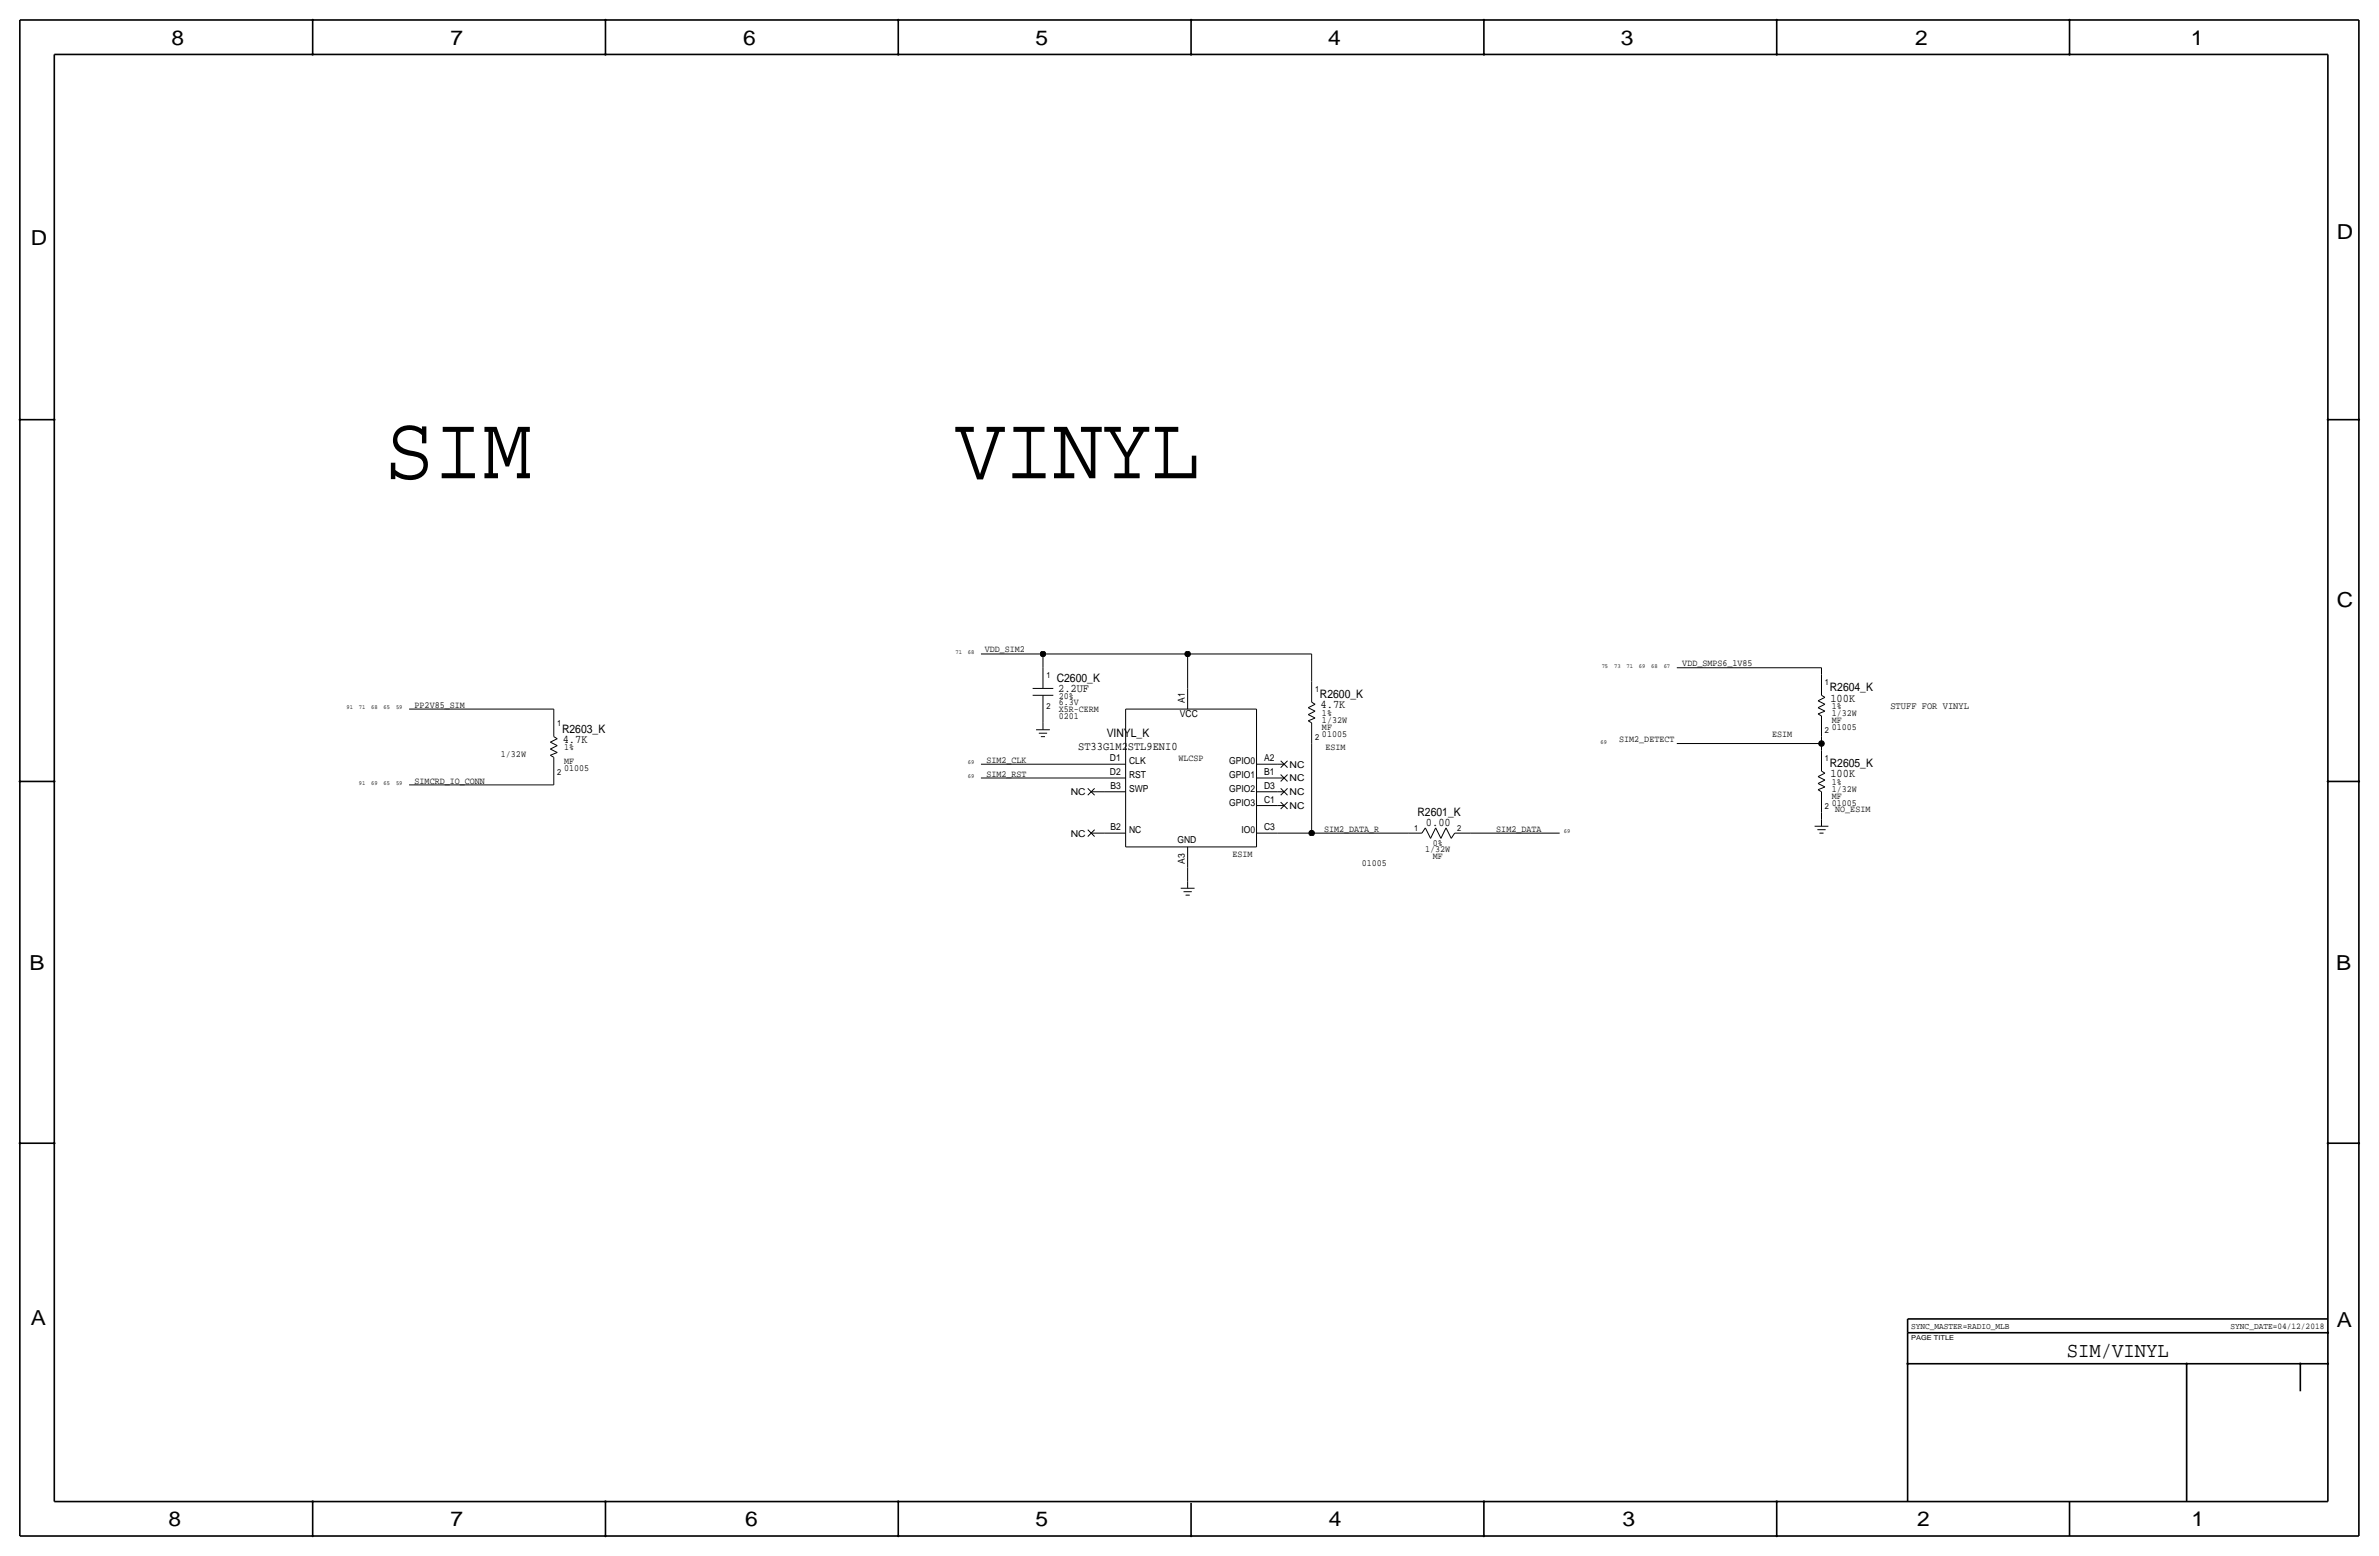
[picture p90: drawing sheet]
<svg xmlns="http://www.w3.org/2000/svg" width="877mm" height="574mm" viewBox="0 0 877 574" stroke-linecap="round" stroke-linejoin="round" font-family="sans-serif">
<defs><g id="words">
<g font-size="33.7">
<text x="141.9" y="176.3">SIM</text>
<text x="352.3" y="176.3">VINYL</text>
</g>
<text font-size="7.8" x="761.9" y="500.1">SIM/VINYL</text>
<g font-size="7.6">
<text x="63.2" y="16.5">8</text>
<text x="166.1" y="16.5">7</text>
<text x="274" y="16.5">6</text>
<text x="381.7" y="16.5">5</text>
<text x="489.7" y="16.5">4</text>
<text x="597.6" y="16.5">3</text>
<text x="706.1" y="16.5">2</text>
<text x="807.7" y="16.5">1</text>
<text x="861.5" y="88.1">D</text>
<text x="11.4" y="90.4">D</text>
<text x="861.5" y="223.8">C</text>
<text x="10.8" y="357.6">B</text>
<text x="861.3" y="357.4">B</text>
<text x="11.3" y="488.4">A</text>
<text x="861.5" y="489.2">A</text>
<text x="62.2" y="562.6">8</text>
<text x="166" y="562.6">7</text>
<text x="274.8" y="562.6">6</text>
<text x="381.7" y="562.6">5</text>
<text x="489.9" y="562.6">4</text>
<text x="598.1" y="562.6">3</text>
<text x="706.8" y="562.6">2</text>
<text x="807.9" y="562.6">1</text>
</g>
<g font-size="4.3">
<text x="389.6" y="251.2">C2600_K</text>
<text x="390.1" y="255">2.2UF</text>
<text x="486.6" y="257.3">R2600_K</text>
<text x="674.6" y="254.8">R2604_K</text>
<text x="486.9" y="261.1">4.7K</text>
<text x="674.8" y="258.6">100K</text>
<text x="207.2" y="270">R2603_K</text>
<text x="207.5" y="273.8">4.7K</text>
<text x="408" y="271.5">VINYL_K</text>
<text x="397.5" y="276.6">ST33G1M2STL9ENI0</text>
<text x="674.6" y="282.7">R2605_K</text>
<text x="674.8" y="286.5">100K</text>
<text x="522.6" y="300.7">R2601_K</text>
<text x="525.7" y="304.3">0.00</text>
</g>
<text font-size="3.6" x="696.9" y="261.4">STUFF FOR VINYL</text>
<g font-size="3.5">
<text x="363" y="240.4">VDD_SIM2</text>
<text x="620.2" y="245.6">VDD_SMPS6_1V85</text>
<text x="390.3" y="257.6">20%</text>
<text x="152.9" y="260.9">PP2V85_SIM</text>
<text x="390.3" y="259.8">6.3V</text>
<text x="390.3" y="262.4">X5R-CERM</text>
<text x="436.8" y="259.1" transform="rotate(-90 436.8 259.1)">A1</text>
<text x="487.4" y="263.9">1%</text>
<text x="675.3" y="261.4">1%</text>
<text x="675.3" y="263.9">1/32W</text>
<text x="390.3" y="264.9">0201</text>
<text x="435" y="264.4">VCC</text>
<text x="487.4" y="269">MF</text>
<text x="487.4" y="266.4">1/32W</text>
<text x="675.3" y="269">01005</text>
<text x="675.3" y="266.4">MF</text>
<text x="487.4" y="271.5">01005</text>
<text x="597" y="273.6">SIM2_DETECT</text>
<text x="653.3" y="271.5">ESIM</text>
<text x="184.7" y="279.1">1/32W</text>
<text x="208" y="276.6">1%</text>
<text x="208" y="281.7">MF</text>
<text x="363.7" y="281.2">SIM2_CLK</text>
<text x="409.2" y="280.7">D1</text>
<text x="416.3" y="281.7">CLK</text>
<text x="434.5" y="280.4">WLCSP</text>
<text x="453.1" y="281.7">GPIO0</text>
<text x="466" y="280.7">A2</text>
<text x="488.6" y="276.6">ESIM</text>
<text x="208" y="284.2">01005</text>
<text x="363.7" y="286.3">SIM2_RST</text>
<text x="409.2" y="285.7">D2</text>
<text x="416.3" y="286.8">RST</text>
<text x="453.1" y="286.8">GPIO1</text>
<text x="466" y="285.7">B1</text>
<text x="475.4" y="283">NC</text>
<text x="152.9" y="288.8">SIMCRD_IO_CONN</text>
<text x="394.7" y="293.1">NC</text>
<text x="409.4" y="290.8">B3</text>
<text x="416.3" y="291.8">SWP</text>
<text x="453.1" y="291.9">GPIO2</text>
<text x="466" y="290.8">D3</text>
<text x="475.4" y="293.1">NC</text>
<text x="475.4" y="288">NC</text>
<text x="675.3" y="289.3">1%</text>
<text x="675.3" y="291.8">1/32W</text>
<text x="453.1" y="296.9">GPIO3</text>
<text x="466" y="295.9">C1</text>
<text x="475.4" y="298.2">NC</text>
<text x="675.3" y="296.9">01005</text>
<text x="675.3" y="294.4">MF</text>
<text x="676.6" y="299.5">NO_ESIM</text>
<text x="394.7" y="308.4">NC</text>
<text x="409.4" y="306.1">B2</text>
<text x="416.3" y="307.1">NC</text>
<text x="434.1" y="310.9">GND</text>
<text x="457.7" y="307.1">IO0</text>
<text x="466" y="306.1">C3</text>
<text x="488.1" y="306.6">SIM2_DATA_R</text>
<text x="528.2" y="311.7">0%</text>
<text x="551.6" y="306.6">SIM2_DATA</text>
<text x="454.4" y="316">ESIM</text>
<text x="525.4" y="314.2">1/32W</text>
<text x="528.2" y="316.7">MF</text>
<text x="436.8" y="318.3" transform="rotate(-90 436.8 318.3)">A3</text>
<text x="502" y="319.3">01005</text>
</g>
<g font-size="3.2">
<text x="704.5" y="490">SYNC_MASTER=RADIO_MLB</text>
<text x="822.3" y="490">SYNC_DATE=04/12/2018</text>
</g>
<g font-size="3.1">
<text x="385.8" y="249.9">1</text>
<text x="484.8" y="255">1</text>
<text x="672.8" y="252.5">1</text>
<text x="385.8" y="261.4">2</text>
<text x="205.4" y="267.7">1</text>
<text x="484.8" y="272.8">2</text>
<text x="672.8" y="270.3">2</text>
<text x="672.8" y="280.4">1</text>
<text x="205.4" y="285.5">2</text>
<text x="672.8" y="298.2">2</text>
<text x="521.4" y="306.3">1</text>
<text x="537.2" y="306.3">2</text>
</g>
<text font-size="2.5" x="704.5" y="493.8">PAGE TITLE</text>
<g font-size="2.3">
<text x="352.2" y="241">71</text>
<text x="356.8" y="241">68</text>
<text x="590.5" y="246.1">75</text>
<text x="595.1" y="246.1">73</text>
<text x="599.6" y="246.1">71</text>
<text x="604.2" y="246.1">69</text>
<text x="608.8" y="246.1">68</text>
<text x="613.4" y="246.1">67</text>
<text x="127.7" y="261.4">91</text>
<text x="132.3" y="261.4">71</text>
<text x="136.9" y="261.4">68</text>
<text x="141.4" y="261.4">65</text>
<text x="146" y="261.4">59</text>
<text x="590.1" y="274.1">69</text>
<text x="356.8" y="281.7">69</text>
<text x="356.8" y="286.8">69</text>
<text x="132.3" y="289.3">91</text>
<text x="136.9" y="289.3">69</text>
<text x="141.4" y="289.3">65</text>
<text x="146" y="289.3">59</text>
<text x="576.5" y="307.1">69</text>
</g>
</g></defs>
<g fill="none" stroke="#000" stroke-width=".37">
<path d="M361.6 241h22.9zM380.7 256.3h7.6zM380.7 253.7h7.6zM384.5 241v5.1zM384.5 246.1v7.6zM384.5 256.3v7.6zM384.5 241h53.3zM437.8 241h45.8zM437.8 241v12.7zM437.8 253.7v7.7zM483.6 241v10.2zM483.6 251.2v7.6z"/>
<path d="M483.6 258.8l1.2 .8zM618.2 246.1h53.3zM670.3 258.3l2.5 1.3zM670.3 258.3l2.5-1.3zM671.5 246.1v2.6zM671.5 248.7v7.6zM671.5 256.3l1.3 .7zM150.8 261.4h53.4zM202.9 278.4l1.3 .7zM202.9 276.1l2.5 1.3zM202.9 273.6l2.5 1.2zM202.9 278.4l2.5-1z"/>
<path d="M202.9 276.1l2.5-1.3zM202.9 273.6l2.5-1.3zM204.2 261.4v2.5zM204.2 279.1v7.7zM204.2 263.9v7.6zM204.2 271.5l1.2 .8zM382 269h5zM383 270.3h3zM383.7 271.5h1.6zM384.5 263.9v2.5zM384.5 266.4v2.6zM415 261.4v50.8z"/>
<path d="M415 261.4h48.2zM463.2 261.4v50.8zM482.3 265.7l2.5-1zM482.3 263.4l2.5-1.3zM482.3 260.9l2.5-1.3zM482.3 265.7l1.3 .7zM482.3 263.4l2.5 1.3zM482.3 260.9l2.5 1.2zM483.6 274.1v33zM483.6 266.4v7.7zM618.2 274.1h53.3zM670.3 263.1l1.2 .8z"/>
<path d="M670.3 260.9l2.5 1.2zM670.3 263.1l2.5-1zM670.3 260.9l2.5-1.3zM671.5 271.5v2.6zM671.5 274.1v2.5zM671.5 276.6v7.6zM671.5 263.9v7.6zM150.8 289.3h53.4zM204.2 286.8v2.5zM361.6 281.7h45.8zM361.6 286.8h45.8zM401 293.1l2.6-2.5z"/>
<path d="M401 290.6l2.6 2.5zM402.3 291.8h5.1zM407.4 281.7h7.6zM407.4 291.8h7.6zM407.4 286.8h7.6zM463.2 296.9h7.7zM463.2 291.8h7.7zM463.2 286.8h7.7zM463.2 281.7h7.7zM470.9 281.7h2.5zM470.9 286.8h2.5zM470.9 291.8h2.5z"/>
<path d="M470.9 296.9h2.5zM472.1 295.7l2.6 2.5zM472.1 290.6l2.6 2.5zM472.1 285.5l2.6 2.5zM472.1 280.4l2.6 2.6zM474.7 295.7l-2.6 2.5zM474.7 290.6l-2.6 2.5zM474.7 285.5l-2.6 2.5zM474.7 280.4l-2.6 2.6zM670.3 291.1l1.2 .7zM670.3 288.8l2.5 1.3zM670.3 286.3l2.5 1.2z"/>
<path d="M670.3 291.1l2.5-1zM670.3 288.8l2.5-1.3zM670.3 286.3l2.5-1.3zM671.5 299.5v2.5zM671.5 291.8v7.7zM671.5 284.2l1.3 .8zM401 308.4l2.6-2.6zM401 305.8l2.6 2.6zM402.3 307.1h5.1zM407.4 307.1h7.6zM415 312.2h48.2zM437.8 319.8v5.1z"/>
<path d="M437.8 312.2v7.6zM463.2 307.1h7.7zM470.9 307.1h12.7zM483.6 307.1h35.5zM519.1 307.1h5.1zM525.5 305.2l-1.3 1.9zM525.5 305.2l1.9 3.8zM529.3 305.2l-1.9 3.8zM529.3 305.2l1.9 3.8zM533.1 305.2l-1.9 3.8zM533.1 305.2l1.9 3.8zM536.3 307.1h5.7z"/>
<path d="M536.3 307.1l-1.3 1.9zM542 307.1h33zM669 304.5h5.1zM670 305.8h3.1zM670.8 307.1h1.5zM671.5 302v2.5zM435.3 327.4h5.1zM436.3 328.7h3.1zM437.1 329.9h1.5zM437.8 324.9v2.5z"/>
</g>
<g fill="none" stroke="#000" stroke-width=".6" stroke-linecap="butt">
<path d="M7.3 7.4v558.8zM7.3 7.4h862.3zM115.3 7.4v12.7zM223.2 7.4v12.7zM331.2 7.4v12.7zM439.1 7.4v12.7zM547.1 7.4v12.7zM655 7.4v12.7zM763 7.4v12.7zM869.6 7.4v558.8zM20 20.1v533.4zM20 20.1h838.2z"/>
<path d="M858.2 20.1v533.4zM7.3 154.7h12.7zM858.2 154.7h11.4zM7.3 288h12.7zM858.2 288h11.4zM7.3 421.4h12.7zM858.2 421.4h11.4zM703.3 491.2h154.9zM703.3 486.2h154.9zM703.3 486.2v5zM703.3 491.2v62.3zM703.3 502.7h154.9z"/>
<path d="M806.1 502.7v50.8zM848.1 502.7v10.1zM20 553.5h838.2zM115.3 553.5v12.7zM223.2 553.5v12.7zM331.2 553.5v12.7zM439.1 554v12.2zM547.1 553.5v12.7zM655 553.5v12.7zM763 553.5v12.7zM7.3 566.2h862.3z"/>
</g>
<g fill="#000" stroke="#000" stroke-width=".37">
<path d="M115.1 7.2h.4v.3h-.4zM115.1 19.9h.4v.3h-.4zM223 7.2h.4v.3h-.4zM223 19.9h.4v.3h-.4zM331 19.9h.4v.3h-.4zM331 7.2h.4v.3h-.4zM438.9 7.2h.4v.3h-.4zM438.9 19.9h.4v.3h-.4zM546.9 7.2h.4v.3h-.4zM546.9 19.9h.4v.3h-.4zM654.8 19.9h.4v.3h-.4zM654.8 7.2h.4v.3h-.4z"/>
<path d="M762.8 19.9h.4v.3h-.4zM762.8 7.2h.4v.3h-.4zM7.1 154.5h.4v.4h-.4zM19.8 154.5h.4v.4h-.4zM858 154.5h.4v.4h-.4zM869.5 154.5h.3v.4h-.3zM7.1 287.9h.4v.3h-.4zM19.8 287.9h.4v.3h-.4zM858 287.9h.4v.3h-.4zM869.5 287.9h.3v.3h-.3zM7.1 421.2h.4v.4h-.4zM19.8 421.2h.4v.4h-.4z"/>
<path d="M858 421.2h.4v.4h-.4zM869.5 421.2h.3v.4h-.3zM858 491.1h.4v.3h-.4zM703.1 502.5h.4v.3h-.4zM806 502.5h.3v.3h-.3zM847.9 502.5h.3v.3h-.3zM858 502.5h.4v.3h-.4zM115.1 553.3h.4v.3h-.4zM223 553.3h.4v.3h-.4zM331 553.3h.4v.3h-.4zM546.9 553.3h.4v.3h-.4zM654.8 553.3h.4v.3h-.4z"/>
<path d="M115.1 566h.4v.3h-.4zM223 566h.4v.3h-.4zM331 566h.4v.3h-.4zM438.9 566h.4v.3h-.4zM546.9 566h.4v.3h-.4zM654.8 566h.4v.3h-.4z"/>
<circle cx="384.5" cy="241" r="1.02"/>
<circle cx="437.8" cy="241" r="1.02"/>
<circle cx="671.5" cy="274.1" r="1.02"/>
<circle cx="483.6" cy="307.1" r="1.02"/>
</g>
<use href="#words"/>
</svg>
